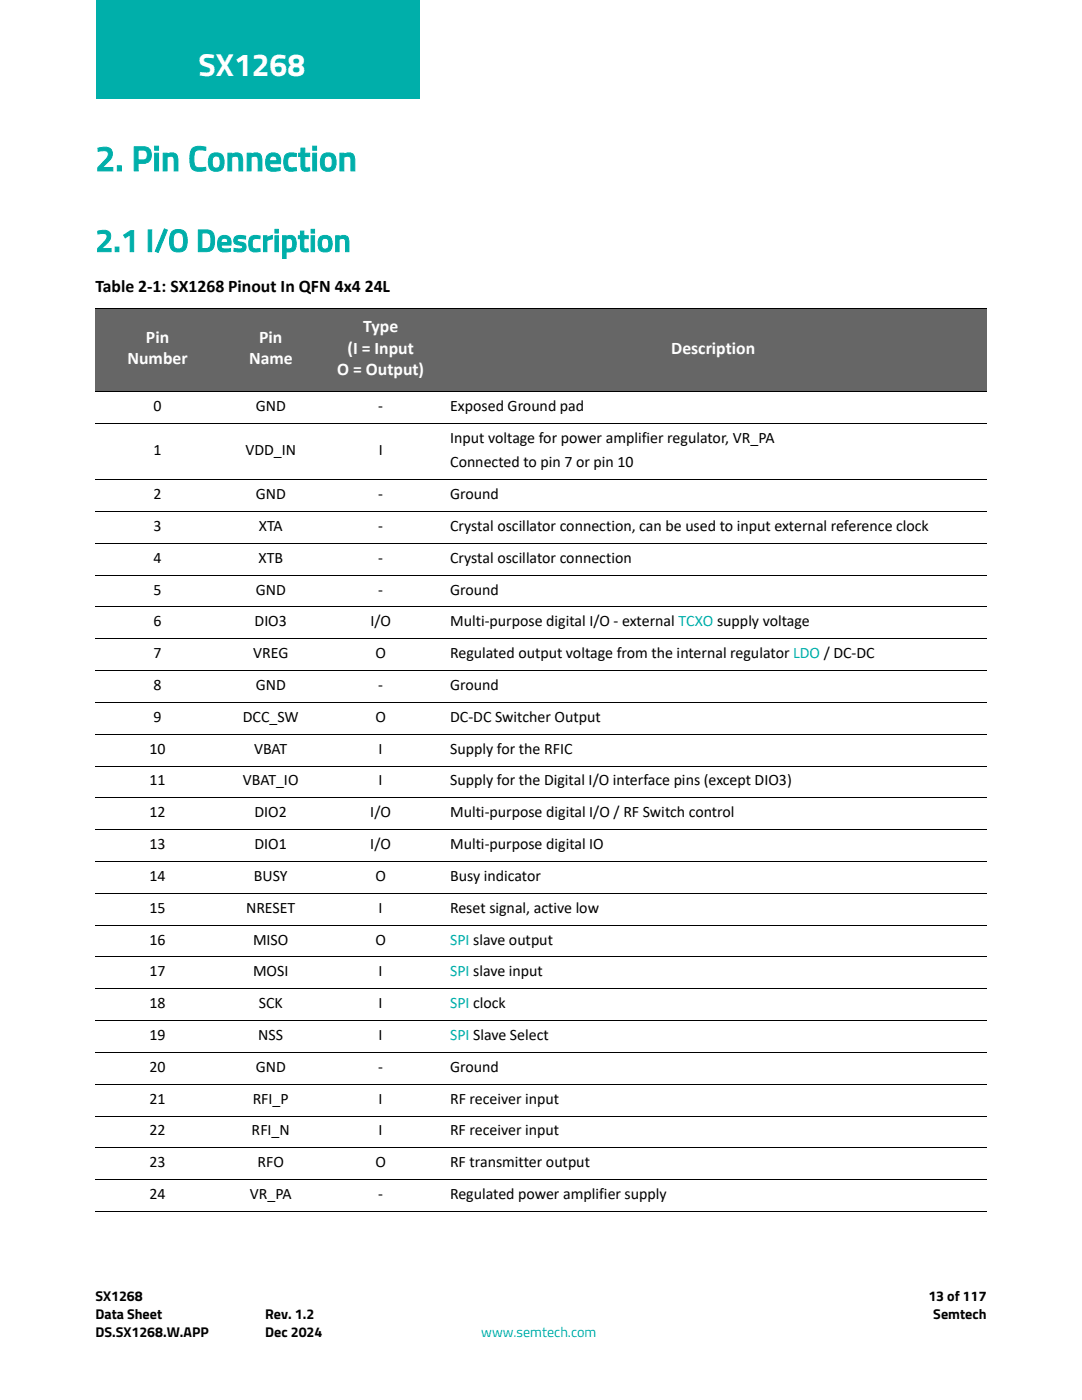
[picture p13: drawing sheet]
<svg xmlns="http://www.w3.org/2000/svg" width="216mm" height="279mm" viewBox="0 0 216 279" stroke-linecap="round" stroke-linejoin="round" font-family="sans-serif">
<defs><g id="words">
<text font-size="7.1" fill="#00afaa" x="19" y="34.1">2. Pin Connection</text>
<text font-size="6.3" fill="#fff" x="39.6" y="15.1">SX1268</text>
<text font-size="6.3" fill="#00afaa" x="19" y="50.2">2.1 I/O Description</text>
<text font-size="3.5" x="19" y="58.2">Table 2-1: SX1268 Pinout In QFN 4x4 24L</text>
<g font-size="3.5" fill="#fff">
<text x="29.1" y="68.4">Pin</text>
<text x="51.7" y="68.4">Pin</text>
<text x="69.4" y="70.6">(I = Input</text>
<text x="72.5" y="66.3">Type</text>
<text x="133.9" y="70.6">Description</text>
<text x="25.4" y="72.7">Number</text>
<text x="49.7" y="72.7">Name</text>
<text x="67.3" y="74.8">O = Output)</text>
</g>
<g font-size="3.2">
<text x="30.6" y="82">0</text>
<text x="51" y="82">GND</text>
<text x="75.5" y="82">-</text>
<text x="89.8" y="82">Exposed Ground pad</text>
<text x="89.8" y="88.3">Input voltage for power amplifier regulator, VR_PA</text>
<text x="30.6" y="90.8">1</text>
<text x="49" y="90.8">VDD_IN</text>
<text x="75.6" y="90.8">I</text>
<text x="89.8" y="93.3">Connected to pin 7 or pin 10</text>
<text x="30.6" y="99.6">2</text>
<text x="51" y="99.6">GND</text>
<text x="75.5" y="99.6">-</text>
<text x="89.8" y="99.6">Ground</text>
<text x="30.6" y="106">3</text>
<text x="51.6" y="106">XTA</text>
<text x="75.5" y="106">-</text>
<text x="89.8" y="106">Crystal oscillator connection, can be used to input external reference clock</text>
<text x="30.6" y="112.3">4</text>
<text x="51.6" y="112.3">XTB</text>
<text x="75.5" y="112.3">-</text>
<text x="89.8" y="112.3">Crystal oscillator connection</text>
<text x="30.6" y="118.7">5</text>
<text x="51" y="118.7">GND</text>
<text x="75.5" y="118.7">-</text>
<text x="89.8" y="118.7">Ground</text>
<text x="30.6" y="125">6</text>
<text x="50.8" y="125">DIO3</text>
<text x="73.9" y="125">I/O</text>
<text x="89.8" y="125">Multi-purpose digital I/O - external TCXO supply voltage</text>
<text x="30.6" y="131.4">7</text>
<text x="50.5" y="131.4">VREG</text>
<text x="74.9" y="131.4">O</text>
<text x="89.8" y="131.4">Regulated output voltage from the internal regulator LDO / DC-DC</text>
<text x="30.6" y="137.7">8</text>
<text x="51" y="137.7">GND</text>
<text x="75.5" y="137.7">-</text>
<text x="89.8" y="137.7">Ground</text>
<text x="30.6" y="144.1">9</text>
<text x="48.4" y="144.1">DCC_SW</text>
<text x="74.9" y="144.1">O</text>
<text x="89.8" y="144.1">DC-DC Switcher Output</text>
<text x="29.8" y="150.4">10</text>
<text x="50.7" y="150.4">VBAT</text>
<text x="75.6" y="150.4">I</text>
<text x="89.8" y="150.4">Supply for the RFIC</text>
<text x="29.8" y="156.8">11</text>
<text x="48.5" y="156.8">VBAT_IO</text>
<text x="75.6" y="156.8">I</text>
<text x="89.8" y="156.8">Supply for the Digital I/O interface pins (except DIO3)</text>
<text x="29.8" y="163.1">12</text>
<text x="50.8" y="163.1">DIO2</text>
<text x="73.9" y="163.1">I/O</text>
<text x="89.8" y="163.1">Multi-purpose digital I/O / RF Switch control</text>
<text x="29.8" y="169.5">13</text>
<text x="50.8" y="169.5">DIO1</text>
<text x="73.9" y="169.5">I/O</text>
<text x="89.8" y="169.5">Multi-purpose digital IO</text>
<text x="29.8" y="175.8">14</text>
<text x="50.7" y="175.8">BUSY</text>
<text x="74.9" y="175.8">O</text>
<text x="89.8" y="175.8">Busy indicator</text>
<text x="29.8" y="182.2">15</text>
<text x="49.1" y="182.2">NRESET</text>
<text x="75.6" y="182.2">I</text>
<text x="89.8" y="182.2">Reset signal, active low</text>
<text x="29.8" y="188.5">16</text>
<text x="50.5" y="188.5">MISO</text>
<text x="74.9" y="188.5">O</text>
<text x="29.8" y="194.9">17</text>
<text x="50.5" y="194.9">MOSI</text>
<text x="75.5" y="194.9">I</text>
<text x="29.8" y="201.2">18</text>
<text x="51.6" y="201.2">SCK</text>
<text x="75.5" y="201.2">I</text>
<text x="29.8" y="207.6">19</text>
<text x="51.5" y="207.6">NSS</text>
<text x="75.5" y="207.6">I</text>
<text x="29.8" y="213.9">20</text>
<text x="51" y="213.9">GND</text>
<text x="75.5" y="213.9">-</text>
<text x="89.8" y="213.9">Ground</text>
<text x="29.8" y="220.3">21</text>
<text x="50.4" y="220.3">RFI_P</text>
<text x="75.5" y="220.3">I</text>
<text x="89.8" y="220.3">RF receiver input</text>
<text x="29.8" y="226.6">22</text>
<text x="50.2" y="226.6">RFI_N</text>
<text x="75.5" y="226.6">I</text>
<text x="89.8" y="226.6">RF receiver input</text>
<text x="29.8" y="233">23</text>
<text x="51.4" y="233">RFO</text>
<text x="74.9" y="233">O</text>
<text x="89.8" y="233">RF transmitter output</text>
<text x="29.8" y="239.3">24</text>
<text x="49.8" y="239.3">VR_PA</text>
<text x="75.5" y="239.3">-</text>
<text x="89.8" y="239.3">Regulated power amplifier supply</text>
</g>
<g font-size="3.2" fill="#00afaa">
<text x="89.8" y="188.5">SPI slave output</text>
<text x="89.8" y="194.9">SPI slave input</text>
<text x="89.8" y="201.2">SPI clock</text>
<text x="89.8" y="207.6">SPI Slave Select</text>
</g>
<g font-size="2.8">
<text x="19" y="259.7">SX1268</text>
<text x="19" y="263.2">Data Sheet</text>
<text x="52.9" y="263.2">Rev. 1.2</text>
<text x="185.2" y="259.7">13 of 117</text>
<text x="186.2" y="263.2">Semtech</text>
<text x="19" y="266.7">DS.SX1268.W.APP</text>
<text x="52.9" y="266.7">Dec 2024</text>
</g>
<text font-size="2.8" fill="#00afaa" x="96" y="266.7">www.semtech.com</text>
</g></defs>
<path d="M19.3 -.1h64.5v19.8h-64.5z" fill="#00afaa"/>
<g fill="#666">
<path d="M19 61.5h24.9v16.6h-24.9z"/>
<path d="M43.9 61.5h20.3v16.6h-20.3z"/>
<path d="M64.2 61.5h23.5v16.6h-23.5z"/>
<path d="M87.7 61.5h109.2v16.6h-109.2z"/>
</g>
<g fill="none" stroke="#000" stroke-width=".2">
<path d="M19 61.5h177.9M19 78.1h177.9M19 84.4h177.9M19 95.7h177.9M19 102.1h177.9M19 108.4h177.9M19 114.8h177.9M19 121.1h177.9M19 127.5h177.9M19 133.8h177.9M19 140.2h177.9M19 146.5h177.9"/>
<path d="M19 152.9h177.9M19 159.2h177.9M19 165.6h177.9M19 171.9h177.9M19 178.3h177.9M19 184.6h177.9M19 191h177.9M19 197.3h177.9M19 203.7h177.9M19 210h177.9M19 216.4h177.9M19 222.7h177.9"/>
<path d="M19 229.1h177.9M19 235.4h177.9M19 241.8h177.9"/>
</g>
<use href="#words"/>
</svg>
